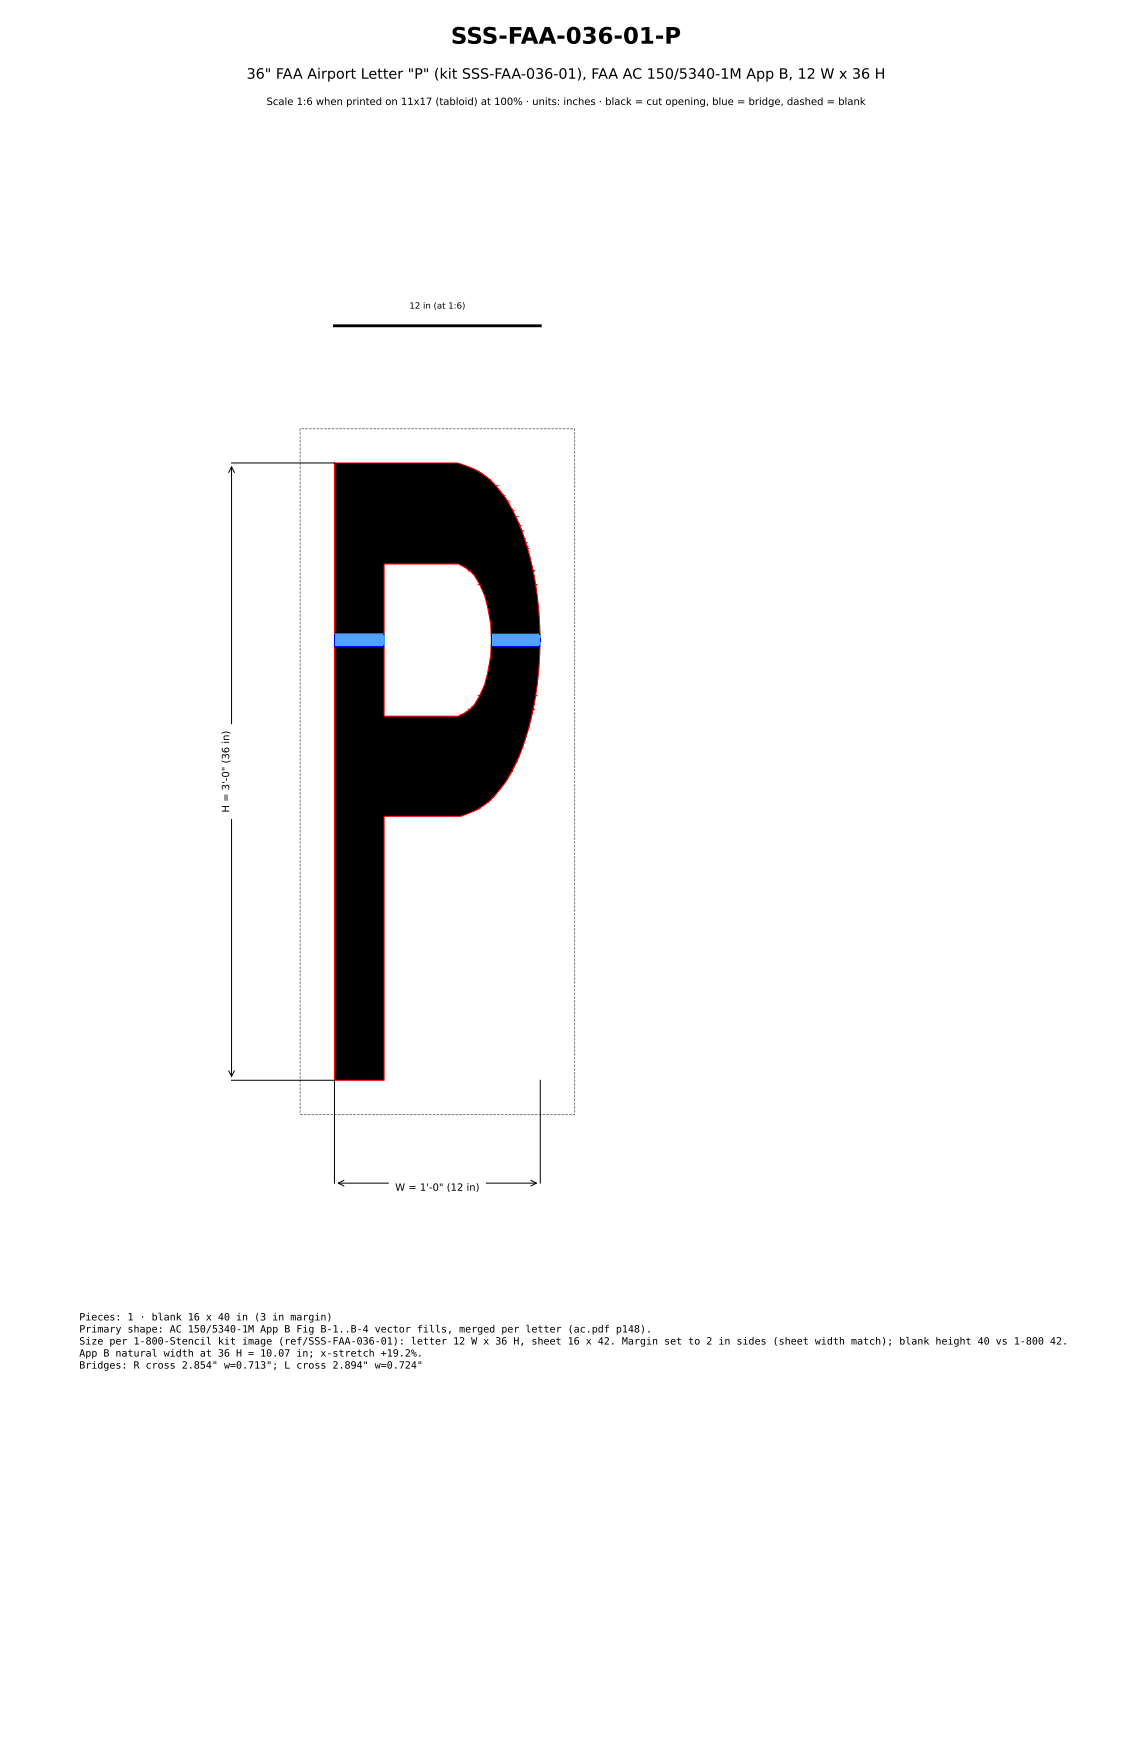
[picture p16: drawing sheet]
<svg xmlns="http://www.w3.org/2000/svg" width="279mm" height="432mm" viewBox="0 0 279 432" stroke-linecap="round" stroke-linejoin="round" font-family="sans-serif">
<defs><g id="words">
<text font-size="5.6" x="111.3" y="10.8">SSS-FAA-036-01-P</text>
<text font-size="3.5" x="60.9" y="19.4">36&quot; FAA Airport Letter &quot;P&quot; (kit SSS-FAA-036-01), FAA AC 150/5340-1M App B, 12 W x 36 H</text>
<g font-size="2.5">
<text x="65.8" y="25.9">Scale 1:6 when printed on 11x17 (tabloid) at 100% · units: inches · black = cut opening, blue = bridge, dashed = blank</text>
<text x="56.6" y="200.6" transform="rotate(-90 56.6 200.6)">H = 3'-0&quot; (36 in)</text>
<text x="97.5" y="294">W = 1'-0&quot; (12 in)</text>
<text x="19.6" y="326">Pieces: 1 · blank 16 x 40 in (3 in margin)</text>
<text x="19.6" y="329">Primary shape: AC 150/5340-1M App B Fig B-1..B-4 vector fills, merged per letter (ac.pdf p148).</text>
<text x="19.6" y="331.9">Size per 1-800-Stencil kit image (ref/SSS-FAA-036-01): letter 12 W x 36 H, sheet 16 x 42. Margin set to 2 in sides (sheet width match); blank height 40 vs 1-800 42.</text>
<text x="19.6" y="334.9">App B natural width at 36 H = 10.07 in; x-stretch +19.2%.</text>
<text x="19.6" y="337.9">Bridges: R cross 2.854&quot; w=0.713&quot;; L cross 2.894&quot; w=0.724&quot;</text>
</g>
<text font-size="2.1" x="101" y="76.2">12 in (at 1:6)</text>
</g></defs>
<path d="M74.1 105.8h67.7v169.4h-67.7z" fill="none" stroke="#808080" stroke-width=".25" stroke-dasharray=".7 .3" stroke-linecap="butt"/>
<path d="M82.5 114.3h30.5l5.1 2 2.3 1.6 1.5 1.4 2.9 3.6 1.8 3 1.7 3.7 1.8 5.3 1.5 6h.3l-.3 .1 .6 3.3h.4h-.4l.7 5.9 .4 6.3h-12.1v-.4a18.4 18.4 0 0 0-.7-5.2 19.9 19.9 0 0 0-2.1-6.6h-.4h.4l-1.4-2.3-1.1-1-.3-.1h.3l-2.8-1.7h-18.3v17.3h-12.3zM82.5 159.6h12.3v17.2h18.3l2.8-1.6-.3-.1h.4l1-1.1 1.4-2.2-.4-.1h.4l1.2-2.8 .8-2.8 .7-4.2 .1-2.4h12.1l-.4 6.4-.7 5.8 .4 .1h-.4l-.6 3.3 .3 .1h-.3l-1.5 6-1.1 3.4-1.5 3.5-2.5 4.7-3.1 3.9-1.3 1.2-2.1 1.6-1.7 .8-3.1 1.2h-18.9v65.2h-12.3z" fill="#000" stroke="#f00" stroke-width=".25"/>
<g fill="#4fa3ff" stroke="#00f" stroke-width=".25">
<path d="M82.5 156.5h12.3v3.1h-12.3z"/>
<path d="M121.2 156.5h12.1v3h-12.1z"/>
</g>
<path d="M56.4 116.7l.7-1.5 .8 1.5M57.1 115.2v150.6M57.1 114.3h25.4M56.4 264.3l.7 1.5 .8-1.5M57.1 266.7h25.4v25.4M133.3 266.7v25.4M83.5 292.1h48.9M84.9 291.4l-1.4 .7 1.4 .7M131 291.4l1.4 .7-1.4 .7" fill="none" stroke="#000" stroke-width=".25"/>
<path d="M82.5 80.4h50.8" fill="none" stroke="#000" stroke-width=".71"/>
<g fill="#fff" stroke="#fff" stroke-width=".35">
<path d="M96.1 290.7h23.7v5.3h-23.7z"/>
<path d="M53.3 179h5.3v23h-5.3z"/>
</g>
<use href="#words"/>
</svg>
